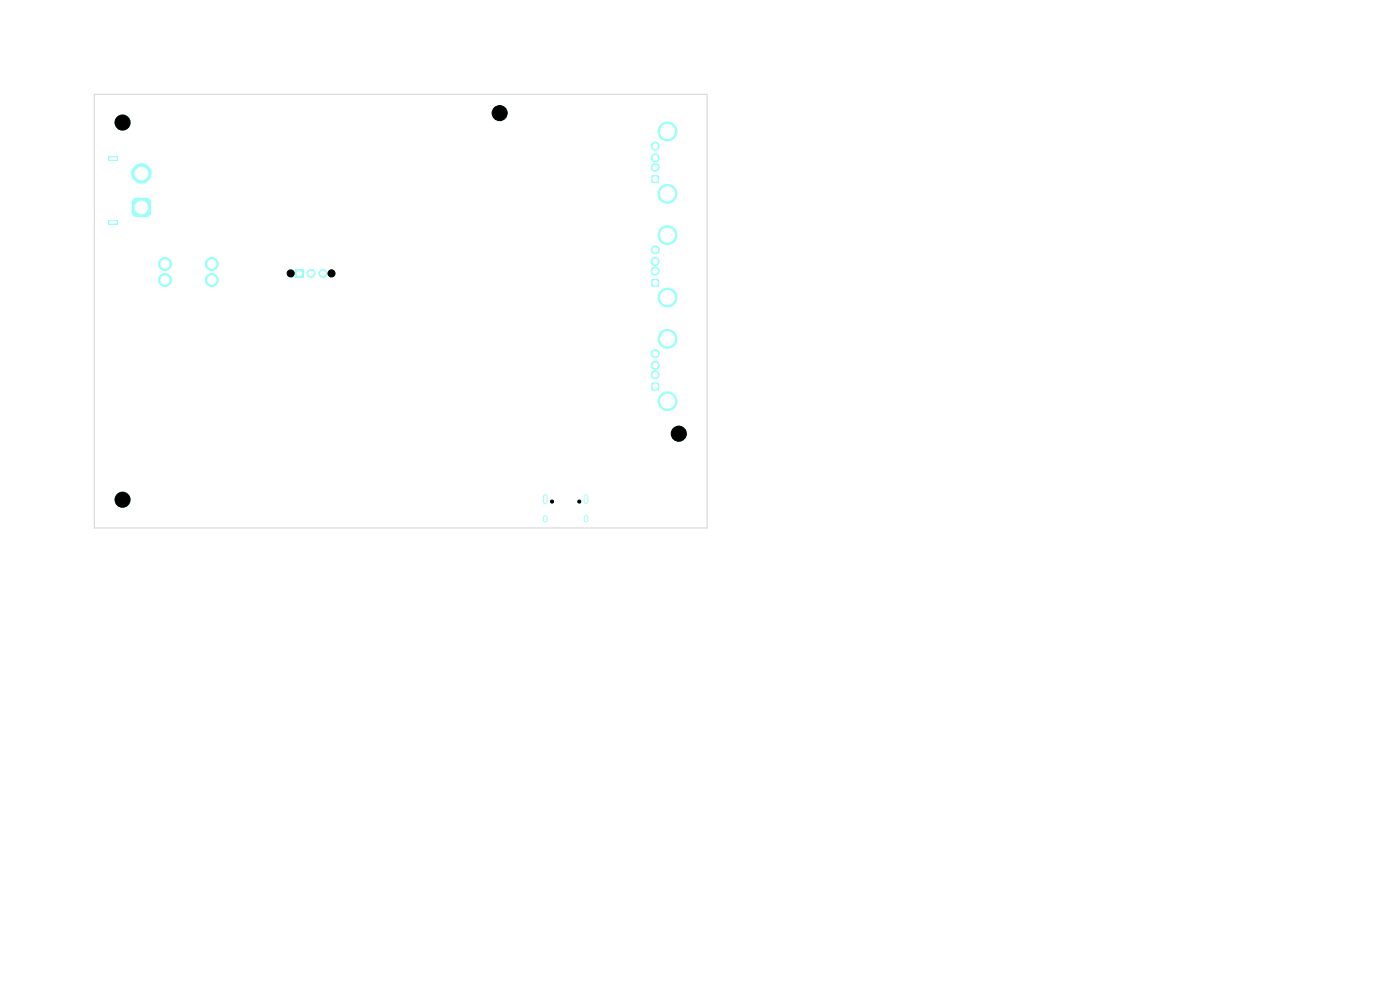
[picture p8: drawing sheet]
<svg xmlns="http://www.w3.org/2000/svg" width="297mm" height="210mm" viewBox="0 0 297 210" stroke-linecap="round" stroke-linejoin="round" font-family="sans-serif">
<circle cx="144" cy="92" r="1.6" fill="#9afff8" stroke="#9afff8" stroke-width=".21"/>
<path d="M138.2 81.2h1.6v1.6h-1.6z" fill="#9afff8"/>
<g fill="#9afff8" stroke="#9afff8" stroke-width=".21">
<circle cx="139" cy="79.5" r=".85"/>
<circle cx="139" cy="77.5" r=".85"/>
<circle cx="139" cy="75" r=".85"/>
<circle cx="141.6" cy="85.1" r="2"/>
<circle cx="141.6" cy="71.9" r="2"/>
</g>
<g fill="#9afff8">
<path d="M23 46.7h2v.9h-2z"/>
<path d="M23 33.2h2v.9h-2z"/>
<path d="M28.3 42.3l.5-.3h2.2a1.03 1.03 0 0 1 1 1v2a1.03 1.03 0 0 1-1 1.1h-2a1.03 1.03 0 0 1-1.1-1.1l.1-2.2z"/>
</g>
<g fill="#9afff8" stroke="#9afff8" stroke-width=".21">
<circle cx="30" cy="36.8" r="2.05"/>
<circle cx="26" cy="26" r="1.6"/>
<circle cx="106" cy="24" r="1.6"/>
<circle cx="117.1" cy="106.4" r=".33"/>
<circle cx="122.9" cy="106.4" r=".33"/>
<circle cx="35" cy="56" r="1.39"/>
<circle cx="35" cy="59.4" r="1.39"/>
<circle cx="44.9" cy="56" r="1.39"/>
<circle cx="44.9" cy="59.4" r="1.39"/>
</g>
<path d="M115.7 105.3v1.1M115.7 109.8v.6M124.3 105.3v1.1M124.3 109.8v.6" fill="none" stroke="#9afff8" stroke-width="1"/>
<path d="M138.2 37.2h1.6v1.6h-1.6z" fill="#9afff8"/>
<g fill="#9afff8" stroke="#9afff8" stroke-width=".21">
<circle cx="139" cy="35.5" r=".85"/>
<circle cx="139" cy="33.5" r=".85"/>
<circle cx="139" cy="31" r=".85"/>
<circle cx="141.6" cy="41.1" r="2"/>
<circle cx="141.6" cy="27.9" r="2"/>
<circle cx="61.7" cy="58" r=".75"/>
<circle cx="70.3" cy="58" r=".75"/>
</g>
<path d="M62.6 57.2h1.8v1.7h-1.8z" fill="#9afff8"/>
<g fill="#9afff8" stroke="#9afff8" stroke-width=".21">
<circle cx="66" cy="58" r=".85"/>
<circle cx="68.5" cy="58" r=".85"/>
<circle cx="26" cy="106" r="1.6"/>
</g>
<path d="M138.2 59.2h1.6v1.6h-1.6z" fill="#9afff8"/>
<g fill="#9afff8" stroke="#9afff8" stroke-width=".21">
<circle cx="139" cy="57.5" r=".85"/>
<circle cx="139" cy="55.5" r=".85"/>
<circle cx="139" cy="53" r=".85"/>
<circle cx="141.6" cy="63.1" r="2"/>
<circle cx="141.6" cy="49.9" r="2"/>
</g>
<path d="M20 20h130v92h-130z" fill="none" stroke="#d0d2cd" stroke-width=".21"/>
<g fill="#000" stroke="#000" stroke-width=".21">
<circle cx="26" cy="26" r="1.6"/>
<circle cx="106" cy="24" r="1.6"/>
<circle cx="61.7" cy="58" r=".75"/>
<circle cx="70.3" cy="58" r=".75"/>
<circle cx="144" cy="92" r="1.6"/>
<circle cx="26" cy="106" r="1.6"/>
<circle cx="117.1" cy="106.4" r=".33"/>
<circle cx="122.9" cy="106.4" r=".33"/>
</g>
<g fill="#fff" stroke="#fff" stroke-width=".21">
<circle cx="139" cy="82" r=".5"/>
<circle cx="139" cy="79.5" r=".5"/>
<circle cx="139" cy="77.5" r=".5"/>
<circle cx="139" cy="75" r=".5"/>
<circle cx="141.6" cy="85.1" r="1.5"/>
<circle cx="141.6" cy="71.9" r="1.5"/>
<circle cx="30" cy="44" r="1.35"/>
<circle cx="30" cy="36.8" r="1.35"/>
<circle cx="35" cy="56" r=".89"/>
<circle cx="35" cy="59.4" r=".89"/>
<circle cx="44.9" cy="56" r=".89"/>
<circle cx="44.9" cy="59.4" r=".89"/>
<circle cx="139" cy="38" r=".5"/>
<circle cx="139" cy="35.5" r=".5"/>
<circle cx="139" cy="33.5" r=".5"/>
<circle cx="139" cy="31" r=".5"/>
<circle cx="141.6" cy="41.1" r="1.5"/>
<circle cx="141.6" cy="27.9" r="1.5"/>
<circle cx="63.5" cy="58" r=".5"/>
<circle cx="66" cy="58" r=".5"/>
<circle cx="68.5" cy="58" r=".5"/>
<circle cx="139" cy="60" r=".5"/>
<circle cx="139" cy="57.5" r=".5"/>
<circle cx="139" cy="55.5" r=".5"/>
<circle cx="139" cy="53" r=".5"/>
<circle cx="141.6" cy="63.1" r="1.5"/>
<circle cx="141.6" cy="49.9" r="1.5"/>
</g>
<path d="M23.4 33.7h1.1M23.4 47.2h1.1M115.7 105.3v1.1M115.7 109.8v.6M124.3 105.3v1.1M124.3 109.8v.6" fill="none" stroke="#fff" stroke-width=".6"/>
</svg>
